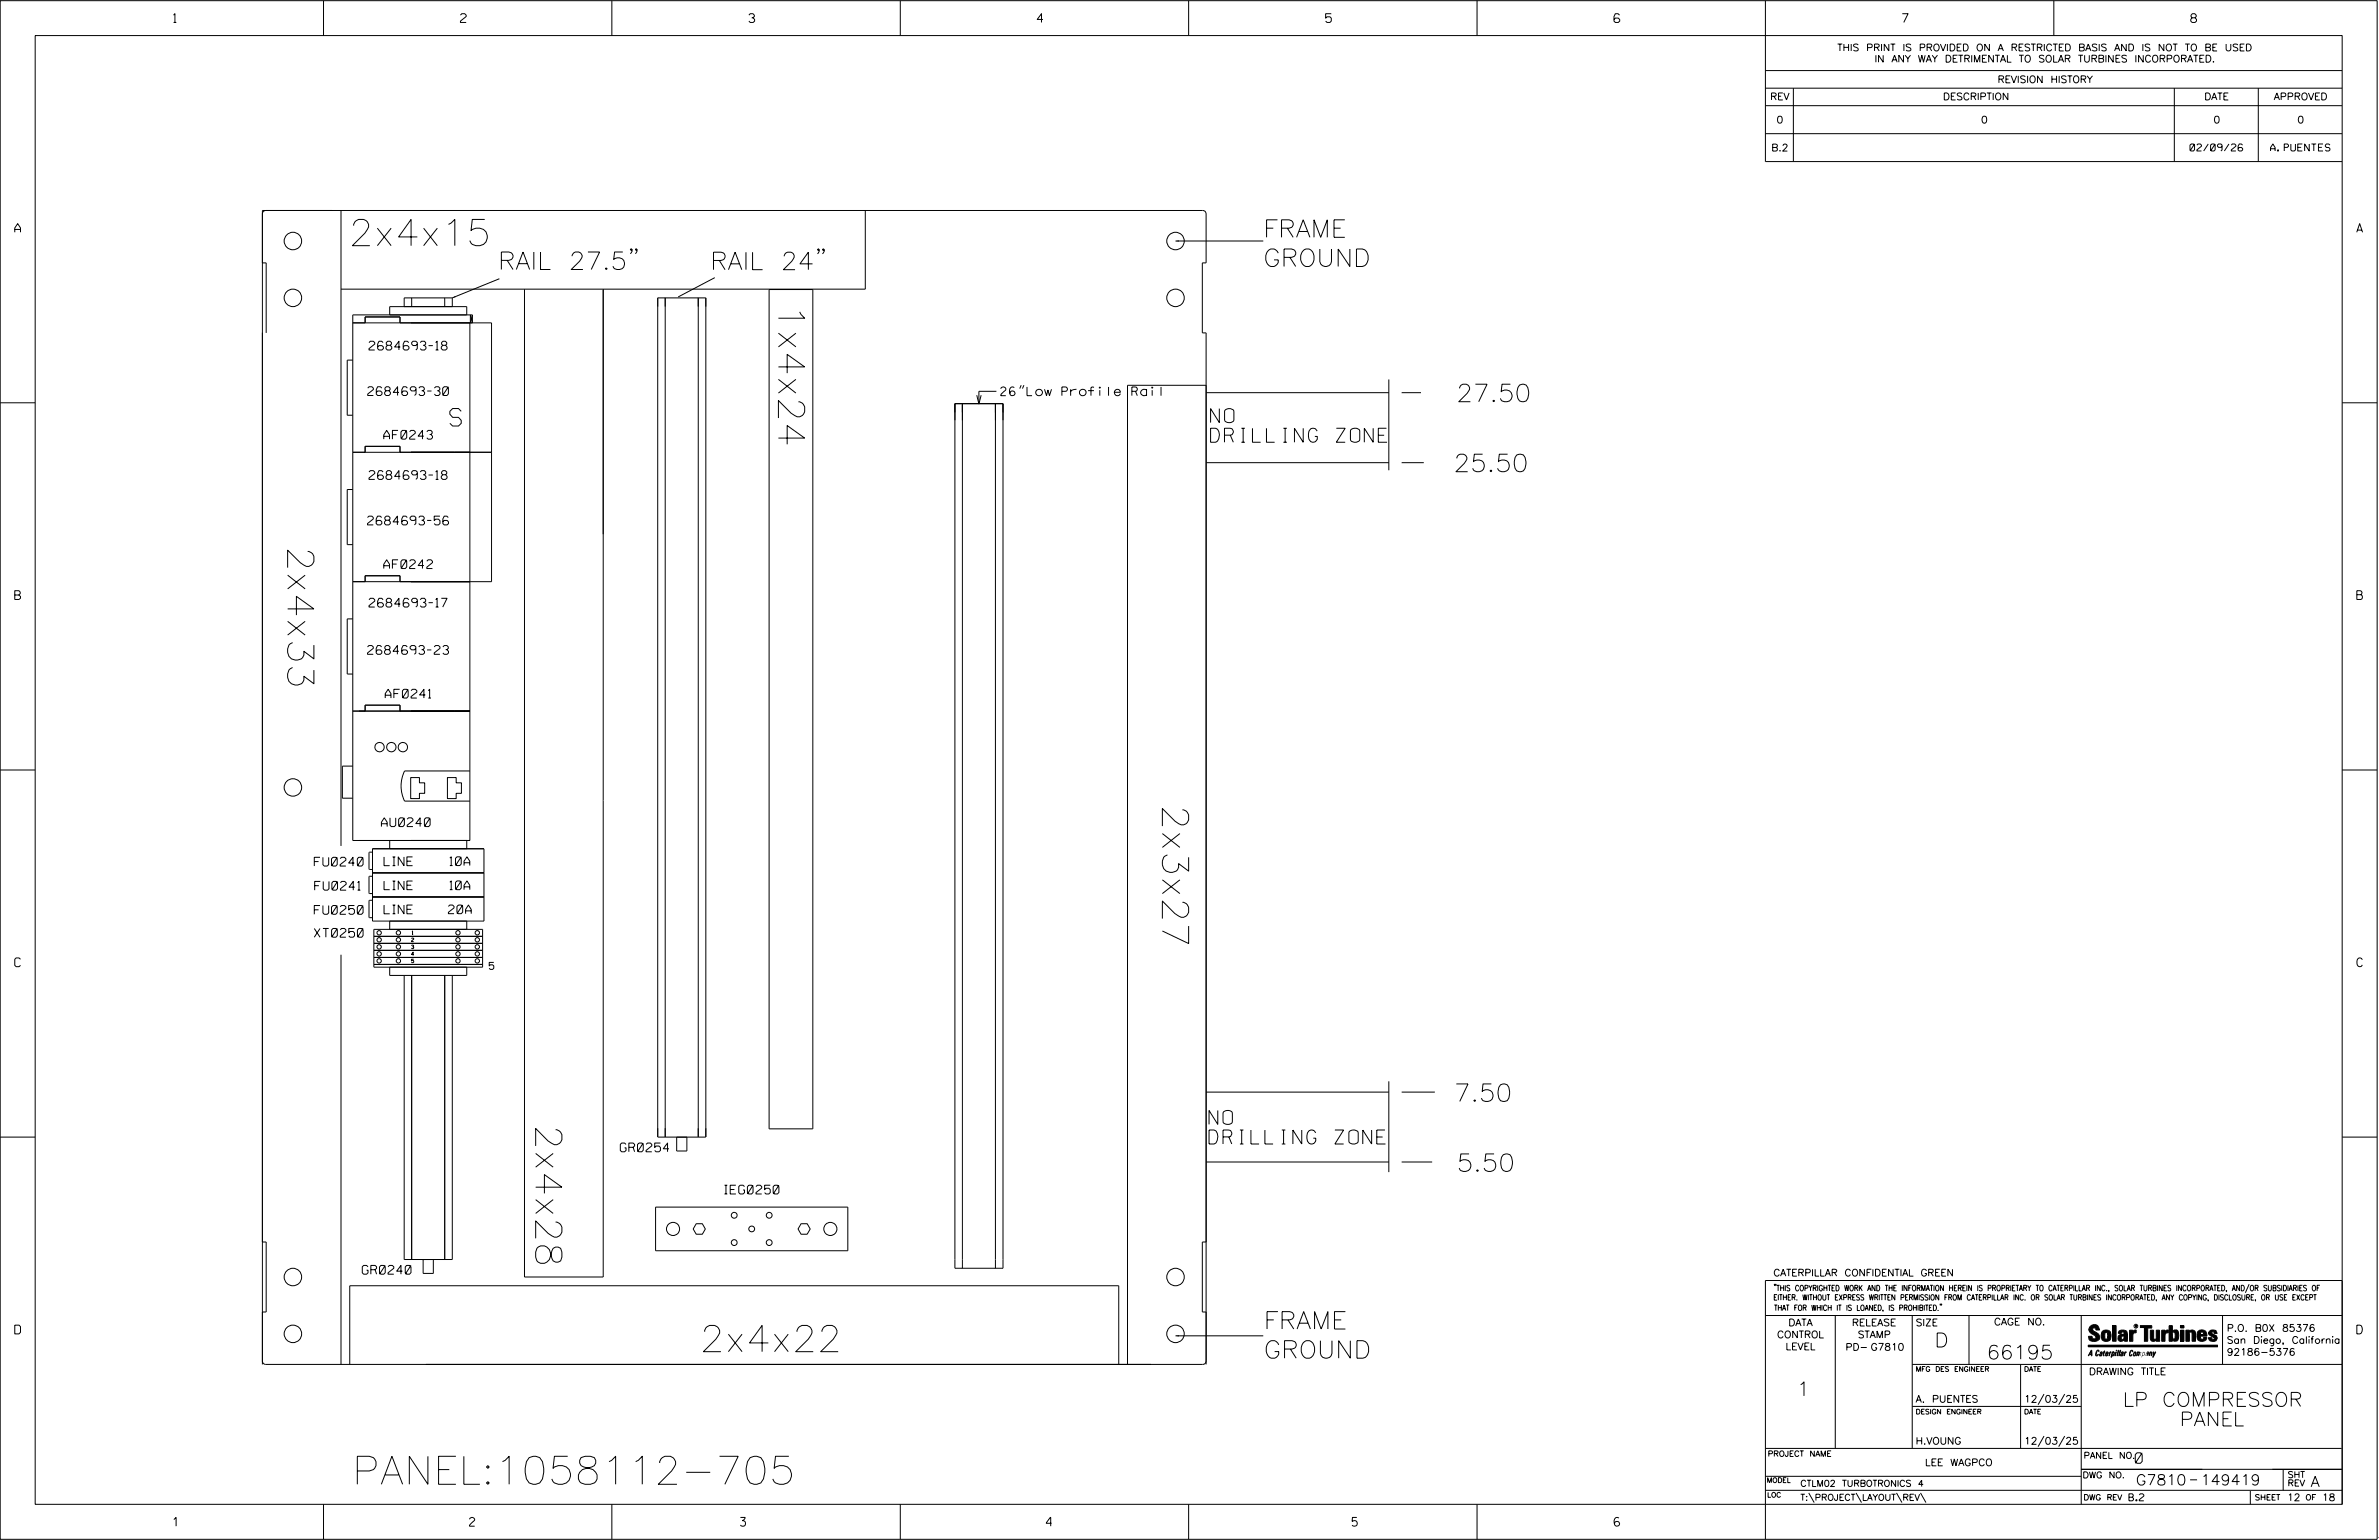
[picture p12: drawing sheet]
<svg xmlns="http://www.w3.org/2000/svg" width="864mm" height="559mm" viewBox="0 0 864 559" stroke-linecap="round" stroke-linejoin="round" font-family="sans-serif">
<defs><g id="words">
<text font-size="10.2" x="127.8" y="538.6">PANEL:1058112-705</text>
<g font-size="9.5">
<text x="126.6" y="89.1">2x4x15</text>
<text x="282.6" y="110.5" transform="rotate(90 282.6 110.5)">1x4x24</text>
<text x="104.4" y="198.3" transform="rotate(90 104.4 198.3)">2x4x33</text>
<text x="422" y="292.1" transform="rotate(90 422 292.1)">2x3x27</text>
<text x="194.4" y="408.1" transform="rotate(90 194.4 408.1)">2x4x28</text>
<text x="254" y="490.5">2x4x22</text>
</g>
<g font-size="6.3">
<text x="458.6" y="86.1">FRAME</text>
<text x="180.8" y="97.8">RAIL 27.5&quot;</text>
<text x="257.8" y="97.8">RAIL 24&quot;</text>
<text x="458.6" y="96.7">GROUND</text>
<text x="167.4" y="148.3" transform="rotate(-180 167.4 148.3)">S</text>
<text x="528.6" y="145.8">27.50</text>
<text x="527.6" y="171.2">25.50</text>
<text x="527.8" y="399.7">7.50</text>
<text x="528.8" y="425">5.50</text>
<text x="458.8" y="482.3">FRAME</text>
<text x="458.8" y="492.8">GROUND</text>
</g>
<g font-size="5.1">
<text x="439.4" y="153.4">NO</text>
<text x="439.4" y="160.5">DRILLING ZONE</text>
<text x="438.9" y="408">NO</text>
<text x="438.9" y="415.1">DRILLING ZONE</text>
<text x="702.3" y="488.8">D</text>
<text x="721.2" y="493.2">66195</text>
<text x="652.2" y="506.5">1</text>
<text x="770.6" y="510.3">LP COMPRESSOR</text>
<text x="791.3" y="517.4">PANEL</text>
</g>
<g font-size="3.8">
<text x="775.1" y="531">0</text>
<text x="775.4" y="538.9">G7810</text>
<text x="798.8" y="538.9">149419</text>
<text x="838.8" y="539.5">A</text>
</g>
<g font-size="3.2">
<text x="63" y="8.2">1</text>
<text x="167.2" y="8.2">2</text>
<text x="271.8" y="8.2">3</text>
<text x="376.5" y="8.2">4</text>
<text x="481.2" y="8.2">5</text>
<text x="690.6" y="8.2">7</text>
<text x="795.3" y="8.2">8</text>
<text x="5.4" y="84.3">A</text>
<text x="855.5" y="84.3">A</text>
<text x="134" y="127">2684693-18</text>
<text x="133.5" y="143.5">2684693-30</text>
<text x="363.3" y="143.6">26&quot;Low Profile Rail</text>
<text x="139.3" y="159.4">AF0243</text>
<text x="134" y="174">2684693-18</text>
<text x="133.4" y="190.5">2684693-56</text>
<text x="139.3" y="206.3">AF0242</text>
<text x="5.4" y="217.5">B</text>
<text x="134" y="220.3">2684693-17</text>
<text x="855.6" y="217.5">B</text>
<text x="133.4" y="237.4">2684693-23</text>
<text x="139.9" y="253.3">AF0241</text>
<text x="138.5" y="299.9">AU0240</text>
<text x="114.1" y="314.3">FU0240</text>
<text x="139.4" y="314.1">LINE</text>
<text x="163.3" y="314.1">10A</text>
<text x="114.2" y="323">FU0241</text>
<text x="139.4" y="322.8">LINE</text>
<text x="163.3" y="322.8">10A</text>
<text x="114.1" y="331.7">FU0250</text>
<text x="139.4" y="331.6">LINE</text>
<text x="162.8" y="331.6">20A</text>
<text x="114.1" y="340.1">XT0250</text>
<text x="5.4" y="350.8">C</text>
<text x="855.6" y="350.8">C</text>
<text x="225.2" y="417.9">GR0254</text>
<text x="263" y="433.2">IEG0250</text>
<text x="131.5" y="462.3">GR0240</text>
<text x="5.4" y="484">D</text>
<text x="855.6" y="484">D</text>
<text x="62.8" y="553.8">1</text>
<text x="170.4" y="553.8">2</text>
<text x="268.8" y="553.8">3</text>
<text x="379.8" y="553.8">4</text>
<text x="490.8" y="553.8">5</text>
<text x="585.9" y="553.8">6</text>
</g>
<g font-size="2.5">
<text x="666.9" y="18.5">THIS PRINT IS PROVIDED ON A RESTRICTED BASIS AND IS NOT TO BE USED</text>
<text x="680.5" y="22.6">IN ANY WAY DETRIMENTAL TO SOLAR TURBINES INCORPORATED.</text>
<text x="725.1" y="30">REVISION HISTORY</text>
<text x="642.6" y="36.3">REV</text>
<text x="705.3" y="36.3">DESCRIPTION</text>
<text x="800.2" y="36.3">DATE</text>
<text x="825.4" y="36.3">APPROVED</text>
<text x="644.9" y="44.7">0</text>
<text x="719.1" y="44.7">0</text>
<text x="803.5" y="44.7">0</text>
<text x="834" y="44.7">0</text>
<text x="643" y="54.8">B.2</text>
<text x="795" y="54.8">02/09/26</text>
<text x="824.2" y="54.8">A. PUENTES</text>
<text x="177.6" y="351.7">5</text>
<text x="643.8" y="463">CATERPILLAR CONFIDENTIAL GREEN</text>
<text x="645.1" y="485.5">CONTROL</text>
<text x="649.2" y="481.1">DATA</text>
<text x="672.3" y="481.1">RELEASE</text>
<text x="674.4" y="485.5">STAMP</text>
<text x="695.4" y="481.1">SIZE</text>
<text x="723.8" y="480.8">CAGE NO.</text>
<text x="808.4" y="483.1">P.O. B0X 85376</text>
<text x="648.2" y="489.8">LEVEL</text>
<text x="669.9" y="490">PD- G7810</text>
<text x="808.4" y="487.5">San Diego, California</text>
<text x="808.4" y="491.8">92186-5376</text>
<text x="758.3" y="498.9">DRAWING TITLE</text>
<text x="695.4" y="508.9">A. PUENTES</text>
<text x="734.8" y="508.9">12/03/25</text>
<text x="695.4" y="524.1">H.VOUNG</text>
<text x="734.8" y="524.1">12/03/25</text>
<text x="698.8" y="531.9">LEE WAGPCO</text>
<text x="772.8" y="544.6">B.2</text>
<text x="830.2" y="544.6">12</text>
<text x="842.9" y="544.6">18</text>
</g>
<g font-size="2.3">
<text x="756.4" y="529.2">PANEL NO.</text>
<text x="653.5" y="539.4">CTLM02 TURBOTRONICS 4</text>
<text x="756" y="536.3">DWG NO.</text>
<text x="830.4" y="539.3">REV</text>
<text x="830.4" y="536.2">SHT</text>
<text x="653.5" y="544.5">T:\PROJECT\LAYOUT\REV\</text>
</g>
<g font-size="2">
<text x="643.8" y="468.4">&quot;THIS COPYRIGHTED WORK AND THE INFORMATION HEREIN IS PROPRIETARY TO CATERPILLAR INC., SOLAR TURBINES INCORPORATED, AND/OR SUBSIDIARIES OF</text>
<text x="643.8" y="471.8">EITHER. WITHOUT EXPRESS WRITTEN PERMISSION FROM CATERPILLAR INC. OR SOLAR TURBINES INCORPORATED, ANY COPYING, DISCLOSURE, OR USE EXCEPT</text>
<text x="644" y="475.6">THAT FOR WHICH IT IS LOANED, IS PROHIBITED.&quot;</text>
<text x="641.7" y="528.5">PROJECT NAME</text>
<text x="756.3" y="544.3">DWG REV</text>
<text x="818.5" y="544.3">SHEET</text>
<text x="836.9" y="544.3">OF</text>
</g>
<g font-size="1.8">
<text x="695.4" y="497.6">MFG DES ENGINEER</text>
<text x="734.8" y="497.6">DATE</text>
<text x="695.4" y="513.1">DESIGN ENGINEER</text>
<text x="734.8" y="513.1">DATE</text>
<text x="641.3" y="538">MODEL</text>
<text x="641.5" y="543.3">LOC</text>
</g>
<g font-size="1.3">
<text x="149.4" y="341.7">2</text>
<text x="149.6" y="339.1">1</text>
<text x="149.4" y="344.2">3</text>
<text x="149.4" y="346.8">4</text>
<text x="149.4" y="349.3">5</text>
</g>
<text font-size=".9" x="775.1" y="481.7">R</text>
</g></defs>
<g fill="none" stroke="#000" stroke-width=".36">
<path d="M.1 .2h862.8v558.4h-862.8zM12.8 12.9h837.4v533h-837.4zM117.4 .2v12.7M222.1 .2v12.7M326.8 .2v12.7M431.5 .2v12.7M536.2 .2v12.7M587.9 5.5l-.5-.5h-1l-.5 1v1.7l.5 .4h1l.6-.4v-.6l-.6-.5h-1l-.5 .5M640.9 .2v58.4h209.3M745.6 .2v12.7M640.9 25.6h209.3M640.9 32h209.3"/>
<path d="M640.9 38.3h209.3M651 32v26.6M789.3 32v26.6M819.8 32v26.6M640.9 48.5h209.3M96.5 76.4a1.21 1.21 0 0 0-1.3 1.2M123.8 76.4v230.6M314.1 76.4v28.5h-190.3M95.2 95.4h1.4v25.4M229.4 90.6l-.3 .2-.3-.2 .3-.4 .3 .4v.6l-.6 .9M231.2 90.6l-.3 .2-.3-.2 .3-.4 .3 .4v.6l-.6 .9M297.4 90.6l-.3 .3-.3-.3 .3-.3a1.21 1.21 0 0 1-.3 1.8"/>
<path d="M299.2 90.6l-.3 .3-.3-.3 .3-.3 .3 .3v.6l-.6 .9M426.7 87.5h31.9M128.1 117.2h50.3v93.9h-50.3M132.5 117.2v-2.2h12.7v2.2M141.5 114.3v-3h27.9v3M149.4 108.1v3.2M161.4 108.1v3.2M164.2 108.1h-17.5v3.2M164.2 108.1v3.2M170.7 114.3l.8 2.9v-2.9l-.8 2.9zM171.5 114.3h-43.4v190.7h42.5v-187.8M181.3 101.1l-17.1 7"/>
<path d="M219 104.9v358.5h-28.6v-358.4M241.5 108.1v304.5M253.5 108.1v304.5M259.5 100.8l-13.3 6.9M279.2 105.1h15.9v304.5h-15.9zM128.1 130.7h-2.1v20h2.1M370.7 139.8l-.5 1.2M371.7 139.8l-.5 1.2M437.8 139.8h-28.5v355.3M504.2 137.7v32.9M.1 146.2h12.7M346.6 146.5h17.5v313.7h-17.5z"/>
<path d="M349.4 146.5v313.7M354.6 143.4l.8 3.2 .8-3.2M361.4 146.5v313.7M361.7 142h-6.3v4.6M437.8 142.5h66.4M508.8 142.5h7M850.2 146.2h12.7M128.1 177.6h-2.1v20h2.1M128.1 164.1h50.3M132.5 164.1v-2.1h12.7v2.1M437.8 167.9h66.4M508.8 167.9h8.1"/>
<path d="M132.5 211.1v-2.2h12.7v2.2M128.1 224.6h-2.1v20h2.1M128.1 258h42.5M132.5 258v-2.1h12.7v2.1M.1 279.4h12.7M128.1 278h-3.8v11.6h3.8M170.6 279.8h-23.7a12.4 12.4 0 0 0 0 10.9h23.7M850.2 279.4h12.7M149.1 282.2h3.2v1.9h1.9v3.8h-1.9v1.9h-3.2zM162.4 282.2h3.2v1.9h1.9v3.8h-1.9v1.9h-3.2zM135.2 309.2h-1l-.3 .3v5.7l.3 .3h1M135.2 318h-1l-.3 .2v5.8l.3 .2h1"/>
<path d="M135.2 308h40.5v26.2h-40.5zM135.2 316.7h40.5M141.5 305v3M169.4 305v3M135.2 326.7h-1l-.3 .3v5.7l.3 .3h1M135.2 325.5h40.5M135.7 337.2h39.5v13.7h-39.5zM135.7 339.8h39.5M141.5 334.2v3M169.4 334.2v3M123.8 346.4v148.7M135.7 350h39.5"/>
<path d="M135.7 342.3h39.5M135.7 344.8h39.5M135.7 347.4h39.5M141.5 350.9v3h27.9v-3M146.7 353.9v103.1h17.5v-103.1M149.4 353.9v103.1M161.4 353.9v103.1M437.8 396.3h66.4M504.2 392.4v32.9M508.8 396.3h12.1M.1 412.6h12.7M238.8 412.6h17.4"/>
<path d="M238.8 412.6v-304.5h17.4v304.5M245.6 412.6v5.1h3.7v-5.1M850.2 412.6h12.7M238 438h69.8v15.8h-69.8zM437.8 421.6h66.4M508.8 421.6h11.1M95.2 450.7h1.4v25.4h-1.4M153.6 457v5.1h3.7v-5.1M252.7 444h2.3l1 1.9-1 2h-2.3l-1.1-2zM290.8 444h2.2l1.1 1.9-1.1 2h-2.2l-1.1-2zM437.8 450.7h-1.3v25.4h1.3M640.9 477.3h209.3"/>
<path d="M644.2 466.1l-.1 .4M644.7 466.1l-.2 .4M666.2 477.3v48.3M694.2 477.3v48.3M704.4 473.3l-.1 .4M704.8 473.3l-.1 .4M714.8 477.3v17.8M755.5 477.3v68.6M806.8 477.3v17.8M816.5 466l-1.4 3.1M850.2 464.6h-209.3v94M850.2 464.8v81.1"/>
<path d="M127 495.1v-28.6h279.1v28.6M426.7 484.7h31.9M437.8 495.1v-374.3h-1.3v-25.4h1.3v-17.8a1.21 1.21 0 0 0-1.2-1.2h-341.4v418.7M437.8 493.8a1.21 1.21 0 0 1-1.2 1.3h-340.1a1.21 1.21 0 0 1-1.3-1.3M694.2 495.1h156M733.5 495.1v30.5M758.6 481.4a2.02 2.02 0 0 1 3.1-.1l.5 1.3h-1.3l-.2-.6-.4-.2-.6 .1-.1 .4 .4 .7a2.46 2.46 0 0 1 2.2 2.9 2.83 2.83 0 0 1-3.8 .3l-.3-1.3h1.3l.2 .7 .6 .3 .5-.2 .2-.5-.4-.6-1.9-1.2-.4-.9zM759.2 491.3h-.7l.7-1.2v1.9h.2l-.1-2.1-1.3 2.1 .5-.5h.7M761.3 490l.3-.2 .4 .3-.1 .3-.3-.4-.4 .3-.3 1.6h.4l.4-.5-.3 .6-.4 .1-.3-.4zM762.6 490.6l.5-.1-.1 1.4h-.9a.74 .74 0 0 1 .9-.8l-.3 .7-.5 .1 .2-.5 .6-.2v-.5l-.7 .2zM763 483.2a2.17 2.17 0 0 1 3.1 0l.3 1.4-.3 1.5a2.17 2.17 0 0 1-3.1 0l-.3-1.5zM763.6 490.5l.4-.4 .2 .6h-.3l-.3 .9 .2 .4-.3-.1z"/>
<path d="M764.1 483.7l.5-.4 .4 .3v2.2l-.4 .2-.5-.2zM764.6 491.1l.6 .2v-.7l-.4-.1-.4 .6-.1 .8h.6M764.6 491.1l-.1 .8h.4M764.6 482.6v.8M764.8 490.7l.4 .1v.3h-.6zM765 491.5l-.1 .4zM766 490.5l-.5 1.5zM766 490.8l.4-.3-.4 .4M766.9 481h1.3v5.7h-1.3zM767 490.8l.5 .1-.3 .8-.4 .2zM767.3 490.5h-.5l-.5 2M767.3 490.5a.8 .8 0 0 1 .2 1 .8 .8 0 0 1-.9 .4l-.1 .6"/>
<path d="M767.3 490.5l-.1 .2M768.1 490.5l-.4 1.5zM768.2 489.9h.3l-.1 .2h-.2zM769 489.9l-.5 2.1zM769.7 489.9l-.6 2.1zM770.1 491.4l.5-.3-.5 .8zM770.4 491.9h.1M770.6 491.1l.1-.4-.7 .2 .1-.3 .6-.1 .2 .3-.5 1.1M770.6 491.1a.74 .74 0 0 0-.8 .8h.6M771 484.8h-.7l-.3 .6 .4 .7 .5-.3 .1-2.4h-.8l-.1 .4h-1.2a1.71 1.71 0 0 1 1.8-1.3 1.71 1.71 0 0 1 1.6 1.4v2.8h-1.1l-.1-.6M771 484.2l-1.5 .1a1.41 1.41 0 0 0 0 2.4l.5 .1 1.1-.7M771.2 486.1h-.1"/>
<path d="M771.4 490.5l.1 .3 .4-.3-.9 1.5zM771.5 490.8h.1M773 482.7h1.2v.5l.5-.5 .7-.1v1h-.6l-.5 .4-.1 2.7h-1.2zM773.3 490.3l.6-.4 .4 .2-.1 .4-.3-.4a1.28 1.28 0 0 0-.5 1.8l.6-.4-.1 .4-.8 .1zM774.7 490.8l.5-.3a.88 .88 0 0 1 .2 .9 .88 .88 0 0 1-.7 .7l-.2-.2zM774.8 490.9h.5l-.3 1h-.3l-.2-.2zM775.2 490.5l-.1 .2M776.8 481h4.3v.9h-1.5v4.8h-1.3M776.8 490.6l-.8 .2v-.3l-.4 1.5 .8-1.3v1.3l.3-1.2M779.3 491.1h.4M779.6 490.5h.3l-.3 1.4M779.6 490.7h.2l-.1 .4"/>
<path d="M779.7 491.1l-.1 .4M779.7 491.1l-.4 .2M780.1 492l.4-1.5 .1 .3 .3-.3 .3 .2-.3 1.3v-1.3l-.7 1.3M780.6 482.7h1.2v2.7l.1 .4 .4 .3 .4-.7v-2.7h1.2l.1 4h-1.3v-.5l-1.1 .6-.7-.3-.3-.7zM781.6 492.5l1-2-.8 1.3-.2-1.3-.2 2M784.7 482.7h1.2v.5l.5-.5 .7-.1v1h-.5l-.6 .4-.1 2.7h-1.2zM787.4 481h1.2v2a1.4 1.4 0 0 1 2.2 .2l.1 1.4-.4 1.9-1.5 .1-.4-.5v-1l.5 .9 .5-.3v-2.1l-.5-.4-.5 .7v2.8h-1.2zM791.5 482.7h1.3v4h-1.3zM791.5 481h1.3v.9h-1.3zM793.5 482.7h1.3v.4l.7-.5 1.1 .2 .4 .6v3.3h-1.2l-.3-3.4-.7 .2v3.2h-1.3zM794.8 483.1h.1M797.7 483.2a1.92 1.92 0 0 1 2.4-.5 1.92 1.92 0 0 1 1 2.1h-2.3v.8l.6 .5 .5-.3v-.5h1.2a1.83 1.83 0 0 1-2.1 1.4 1.83 1.83 0 0 1-1.5-2.1z"/>
<path d="M798.8 484.2v.6M799.1 483.4h.6l.2 .8h-1.1zM804.6 482.9a1.84 1.84 0 0 0-2.9 .8 3.3 3.3 0 0 0 2.2 1.9l-.5 .5-.4-.3-.1-.4h-1.2l.1 .6a1.92 1.92 0 0 0 2.9 .4M804.9 483.8h-1.2l-.2-.6-.5 .1-.1 .3 .1 .3 1.8 .9M805.1 488.1h-47.1v.6h47.1M694.2 510.3h61.3M742 505.8l-2.2 3.9M749.5 505.8l-2.2 3.9M640.9 525.6h209.2M640.9 535.7h114.6M742 521.1l-2.2 3.8M749.5 521.1l-2.2 3.8"/>
<path d="M755.5 533.2h94.7M795 537h2.6M828.8 533.2v7.6M117.4 545.9v12.7M222.1 545.9v12.7M326.8 545.9v12.7M431.5 545.9v12.7M536.2 545.9v12.7M640.9 540.8h209.3M656.6 541.7l2 3.5M673.8 541.7l1.9 3.5M688.4 541.7l2 3.5"/>
<path d="M697.2 541.7l1.9 3.5M816.9 541v4.9M863.5 558h.1"/>
<circle cx="106.3" cy="87.5" r="3.2"/>
<circle cx="426.7" cy="87.5" r="3.2"/>
<circle cx="106.3" cy="108.1" r="3.2"/>
<circle cx="426.7" cy="108.1" r="3.2"/>
<circle cx="137.8" cy="271.1" r="1.69"/>
<circle cx="142.1" cy="271.1" r="1.7"/>
<circle cx="146.2" cy="271.1" r="1.69"/>
<circle cx="106.3" cy="285.7" r="3.2"/>
<circle cx="137.6" cy="338.5" r=".8"/>
<circle cx="144.6" cy="338.5" r=".79"/>
<circle cx="166.2" cy="338.5" r=".79"/>
<circle cx="173.3" cy="338.5" r=".8"/>
<circle cx="137.6" cy="341" r=".8"/>
<circle cx="137.6" cy="348.7" r=".8"/>
<circle cx="137.6" cy="346.1" r=".8"/>
<circle cx="137.6" cy="343.6" r=".79"/>
<circle cx="144.6" cy="341" r=".79"/>
<circle cx="144.6" cy="348.7" r=".79"/>
<circle cx="144.6" cy="346.1" r=".79"/>
<circle cx="144.6" cy="343.6" r=".79"/>
<circle cx="166.2" cy="341" r=".79"/>
<circle cx="166.2" cy="348.7" r=".79"/>
<circle cx="166.2" cy="346.1" r=".79"/>
<circle cx="166.3" cy="343.6" r=".79"/>
<circle cx="173.3" cy="341" r=".8"/>
<circle cx="173.3" cy="348.7" r=".8"/>
<circle cx="173.3" cy="346.1" r=".8"/>
<circle cx="173.3" cy="343.6" r=".79"/>
<circle cx="244.3" cy="445.9" r="2.38"/>
<circle cx="266.5" cy="441" r="1.06"/>
<circle cx="266.5" cy="450.9" r="1.05"/>
<circle cx="272.9" cy="445.9" r="1.05"/>
<circle cx="279.2" cy="441" r="1.06"/>
<circle cx="279.2" cy="450.9" r="1.05"/>
<circle cx="301.4" cy="445.9" r="2.38"/>
<circle cx="106.3" cy="463.4" r="3.2"/>
<circle cx="426.7" cy="463.4" r="3.2"/>
<circle cx="106.3" cy="484" r="3.2"/>
<circle cx="426.7" cy="484" r="3.2"/>
<circle cx="775.4" cy="481.2" r=".69"/>
</g>
<g fill="#000">
<path d="M426.7 87.5l1.3-.3v.5zM164.2 108.1l1.1-.7 .1 .4zM426.7 484.7l1.3-.2v.4zM768.1 490.5l-.4 1.5zM768.2 489.9h.3l-.1 .2h-.2zM769 489.9l-.5 2.1zM769.7 489.9l-.6 2.1zM791.5 481h1.3v.9h-1.3zM791.5 482.7h1.3v4h-1.3zM758 488.1h47.1v.6h-47.1z"/>
<path d="M759.2 489.9l-1.2 2.1 .5-.5h.7v.5h.2zM759.2 490.1v1.2h-.7z" fill-rule="evenodd"/>
<path d="M758.6 481.4a2.02 2.02 0 0 1 3.1-.1l.5 1.3h-1.3l-.2-.6-.4-.2-.6 .1-.1 .4 .4 .7a2.46 2.46 0 0 1 2.2 2.9 2.83 2.83 0 0 1-3.8 .3l-.3-1.3h1.3l.2 .7 .6 .3 .5-.2 .2-.5-.4-.6-1.9-1.2-.4-.9z" fill-rule="evenodd"/>
<path d="M761.3 490l.3-.2 .4 .3-.1 .3-.3-.4-.4 .3-.3 1.6h.4l.4-.5-.3 .6-.4 .1-.3-.4z" fill-rule="evenodd"/>
<path d="M762.6 490.6l.5-.1-.1 1.4h-.9a.74 .74 0 0 1 .9-.8l-.6 .3-.2 .5 .5-.1 .3-.6v-.5l-.7 .2z" fill-rule="evenodd"/>
<path d="M763.6 490.5l.4-.4 .2 .6h-.3l-.3 .9 .2 .4-.3-.1z" fill-rule="evenodd"/>
<path d="M764.8 490.5l.5 .3-.1 .5h-.6l.6-.2v-.3l-.4-.1-.3 1.2h.4l.3-.4-.6 .6-.3-.2v-.4z" fill-rule="evenodd"/>
<path d="M763 483.2a2.17 2.17 0 0 1 3.1 0l.3 1.4-.3 1.5a2.17 2.17 0 0 1-3.1 0l-.3-1.5zM764.1 483.7v2.1l.5 .2 .4-.2v-2.2l-.4-.3z" fill-rule="evenodd"/>
<path d="M766 490.5v.3l.4-.1-.4 .2-.5 1.1z" fill-rule="evenodd"/>
<path d="M766.8 490.5l-.5 2 .3-.6a.71 .71 0 0 0 .9-.5 .71 .71 0 0 0-.4-.9zM767 490.8l.5 .1-.3 .8-.4 .2z" fill-rule="evenodd"/>
<path d="M766.9 481h1.3v5.7h-1.3z" fill-rule="evenodd"/>
<path d="M770.1 490.6l.6-.1 .2 .3-.4 1.2-.5 .1-.2-.5 .3-.5h.5l-.7 .5v.3l.4-.1 .4-.9-.5-.2-.2 .2z" fill-rule="evenodd"/>
<path d="M769.4 482.8l-.5 1h1.2l.1-.4h.8v.8l-1.5 .1a1.41 1.41 0 0 0 0 2.4l.5 .1 1.1-.7 .1 .6h1.1v-2.8a1.79 1.79 0 0 0-2.4-1.2zM770.3 484.8h.7l-.1 1-.5 .3-.4-.7z" fill-rule="evenodd"/>
<path d="M771.4 490.5l.1 .3 .4-.3-.9 1.5z" fill-rule="evenodd"/>
<path d="M773 482.7h1.2v.5l.5-.5 .7-.1v1h-.6l-.5 .4-.1 2.7h-1.2z" fill-rule="evenodd"/>
<path d="M773.3 490.3l.6-.4 .4 .2-.1 .4-.3-.4a1.28 1.28 0 0 0-.5 1.8l.6-.4-.3 .5h-.6z" fill-rule="evenodd"/>
<path d="M774.7 490.8l-.2 1.1h.7a.96 .96 0 0 0 0-1.4zM774.8 490.9h.5l-.1 .6-.5 .4-.2-.2z" fill-rule="evenodd"/>
<path d="M776 490.5v.3l.4-.3 .2 .3 .7-.2-.3 1.4v-1.3l-.6 1.3v-1.3l-.8 1.3z" fill-rule="evenodd"/>
<path d="M776.8 481h4.3v.9h-1.5v4.8h-1.3v-4.8h-1.5z" fill-rule="evenodd"/>
<path d="M777.9 490.5l-.5 2 .3-.6a.71 .71 0 0 0 .9-.5 .71 .71 0 0 0-.4-.9zM778.1 490.8l.3-.1 .1 .4-.5 .8-.2-.5z" fill-rule="evenodd"/>
<path d="M779.3 490.6l.6-.1-.3 1.5-.7-.1a.67 .67 0 0 1 .8-.8l-.6 .3-.1 .5 .4-.1 .4-.9-.4-.2-.3 .2z" fill-rule="evenodd"/>
<path d="M780.5 490.5l.1 .3 .3-.3 .3 .2-.3 1.3v-1.3l-.8 1.3z" fill-rule="evenodd"/>
<path d="M780.6 482.7h1.2v2.7l.1 .4 .4 .3 .4-.7v-2.7h1.2l.1 4h-1.3v-.5l-1.1 .6-.7-.3-.3-.7z" fill-rule="evenodd"/>
<path d="M781.6 490.5l.2 1.3 .8-1.3-1.2 2z" fill-rule="evenodd"/>
<path d="M784.7 482.7h1.2v.5l.5-.5 .7-.1v1h-.5l-.6 .4-.1 2.7h-1.2z" fill-rule="evenodd"/>
<path d="M787.4 481h1.2v2a1.4 1.4 0 0 1 2.2 .2l.1 1.4-.4 1.9-1.5 .1-.4-.5v-1l.5 .9 .5-.3v-2.1l-.5-.4-.5 .7v2.8h-1.2z" fill-rule="evenodd"/>
<path d="M793.5 482.7h1.3v.4a1.29 1.29 0 0 1 2.2 .3v3.3h-1.2l-.3-3.4-.7 .2v3.2h-1.3z" fill-rule="evenodd"/>
<path d="M797.7 483.2a1.92 1.92 0 0 1 2.4-.5 1.92 1.92 0 0 1 1 2.1h-2.3v.8l.6 .5 .5-.3v-.5h1.2a1.83 1.83 0 0 1-2.1 1.4 1.83 1.83 0 0 1-1.5-2.1zM799.1 483.4l-.3 .8h1.1l-.2-.8z" fill-rule="evenodd"/>
<path d="M801.9 483.2a1.94 1.94 0 0 1 3 .1v.5h-1.2l-.2-.6-.5 .1-.1 .3 .1 .3 1.8 .9a1.2 1.2 0 0 1 .1 1.3 1.2 1.2 0 0 1-1.2 .7l-1.6-.4-.4-1h1.2l.1 .4 .4 .3 .5-.5a3.3 3.3 0 0 1-2.2-1.9z" fill-rule="evenodd"/>
<circle cx="761.4" cy="492" r=".07"/>
<circle cx="762.2" cy="485.1" r=".07"/>
<circle cx="769.3" cy="492" r=".07"/>
<circle cx="773.1" cy="486.7" r=".07"/>
<circle cx="791.5" cy="486.7" r=".07"/>
<circle cx="791.5" cy="481" r=".07"/>
<circle cx="794.8" cy="486.7" r=".07"/>
</g>
<use href="#words"/>
</svg>
